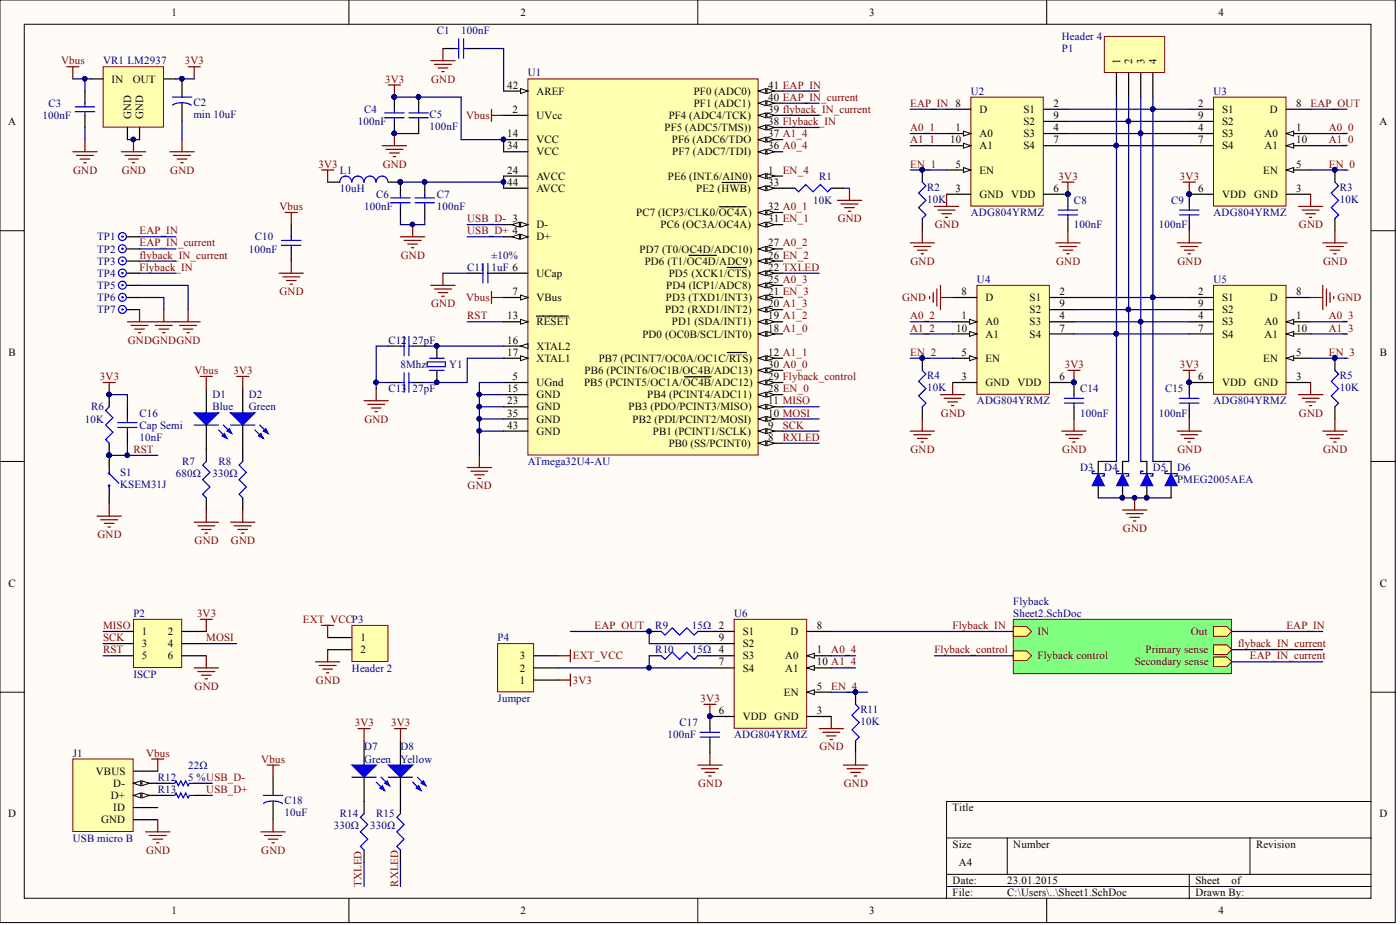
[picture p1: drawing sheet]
<svg xmlns="http://www.w3.org/2000/svg" width="292mm" height="193mm" viewBox="0 0 292 193" stroke-linecap="round" stroke-linejoin="round" font-family="sans-serif">
<defs><g id="words">
<g font-size="2.3">
<text x="35.8" y="3.3">1</text>
<text x="108.6" y="3.3">2</text>
<text x="181.4" y="3.3">3</text>
<text x="254.2" y="3.3">4</text>
<text x="23.3" y="17.2">IN</text>
<text x="27.7" y="17.2">OUT</text>
<text x="233.7" y="13.4" transform="rotate(-90 233.7 13.4)">1</text>
<text x="236.2" y="13.4" transform="rotate(-90 236.2 13.4)">2</text>
<text x="238.8" y="13.4" transform="rotate(-90 238.8 13.4)">3</text>
<text x="241.3" y="13.4" transform="rotate(-90 241.3 13.4)">4</text>
<text x="105.8" y="18.5">42</text>
<text x="106.9" y="23.6">2</text>
<text x="111.9" y="19.8">AREF</text>
<text x="144.7" y="22.3">PF1 (ADC1)</text>
<text x="144.7" y="19.8">PF0 (ADC0)</text>
<text x="160.3" y="23.6">39 flyback_IN_current</text>
<text x="160.3" y="21">40 EAP_IN_current</text>
<text x="160.3" y="18.5">41 EAP_IN</text>
<text x="204.3" y="23.6">D</text>
<text x="213.5" y="23.6">S1</text>
<text x="219.8" y="22.3">2</text>
<text x="250" y="22.3">2</text>
<text x="255" y="23.6">S1</text>
<text x="264.9" y="23.6">D</text>
<text x="270.4" y="22.3">8</text>
<text x="1.7" y="26.1">A</text>
<text x="27.3" y="24.8" transform="rotate(-90 27.3 24.8)">GND</text>
<text x="29.9" y="24.8" transform="rotate(-90 29.9 24.8)">GND</text>
<text x="105.8" y="28.6">14</text>
<text x="111.9" y="29.9">VCC</text>
<text x="111.9" y="24.8">UVcc</text>
<text x="138.7" y="27.4">PF5 (ADC5/TMS))</text>
<text x="139.5" y="24.8">PF4 (ADC4/TCK)</text>
<text x="140.2" y="29.9">PF6 (ADC6/TDO</text>
<text x="160.3" y="28.6">37 A1_4</text>
<text x="160.3" y="26.1">38 Flyback_IN</text>
<text x="198.3" y="29.9">10</text>
<text x="199.4" y="27.4">1</text>
<text x="204.3" y="28.6">A0</text>
<text x="213.5" y="28.6">S3</text>
<text x="213.5" y="26.1">S2</text>
<text x="219.8" y="27.4">4</text>
<text x="219.8" y="29.9">7</text>
<text x="219.8" y="24.8">9</text>
<text x="250" y="27.4">4</text>
<text x="250" y="29.9">7</text>
<text x="250" y="24.8">9</text>
<text x="255" y="28.6">S3</text>
<text x="255" y="26.1">S2</text>
<text x="263.8" y="28.6">A0</text>
<text x="270.4" y="27.4">1</text>
<text x="270.4" y="29.9">10</text>
<text x="287.8" y="26.1">A</text>
<text x="105.8" y="31.2">34</text>
<text x="111.9" y="32.4">VCC</text>
<text x="140.3" y="32.4">PF7 (ADC7/TDI)</text>
<text x="160.3" y="31.2">36 A0_4</text>
<text x="199.4" y="35">5</text>
<text x="204.3" y="31.2">A1</text>
<text x="213.5" y="31.2">S4</text>
<text x="255" y="31.2">S4</text>
<text x="263.8" y="31.2">A1</text>
<text x="270.4" y="35">5</text>
<text x="105.8" y="38.8">44</text>
<text x="105.8" y="36.2">24</text>
<text x="111.9" y="40">AVCC</text>
<text x="111.9" y="37.5">AVCC</text>
<text x="139.3" y="37.5">PE6 (INT.6/AIN0)</text>
<text x="145.3" y="40">PE2 (HWB)</text>
<text x="160.3" y="36.2">1</text>
<text x="160.3" y="38.8">33</text>
<text x="199.4" y="40">3</text>
<text x="204.3" y="41.3">GND</text>
<text x="204.3" y="36.2">EN</text>
<text x="211" y="41.3">VDD</text>
<text x="219.8" y="40">6</text>
<text x="250" y="40">6</text>
<text x="255" y="41.3">VDD</text>
<text x="261.6" y="41.3">GND</text>
<text x="263.6" y="36.2">EN</text>
<text x="270.4" y="40">3</text>
<text x="111.9" y="47.6">D-</text>
<text x="132.8" y="45.1">PC7 (ICP3/CLK0/OC4A)</text>
<text x="137.8" y="47.6">PC6 (OC3A/OC4A)</text>
<text x="160.3" y="43.8">32 A0_1</text>
<text x="160.3" y="46.4">31 EN_1</text>
<text x="111.9" y="50.2">D+</text>
<text x="133.4" y="52.7">PD7 (T0/OC4D/ADC10)</text>
<text x="160.3" y="51.4">27 A0_2</text>
<text x="160.3" y="54">26 EN_2</text>
<text x="111.9" y="57.8">UCap</text>
<text x="134.5" y="55.2">PD6 (T1/OC4D/ADC9)</text>
<text x="139.5" y="57.8">PD5 (XCK1/CTS)</text>
<text x="160.3" y="56.5">22 TXLED</text>
<text x="160.3" y="59">25 A0_3</text>
<text x="106.9" y="61.6">7</text>
<text x="111.9" y="62.8">VBus</text>
<text x="138.8" y="65.4">PD2 (RXD1/INT2)</text>
<text x="138.9" y="62.8">PD3 (TXD1/INT3)</text>
<text x="139" y="60.3">PD4 (ICP1/ADC8)</text>
<text x="160.3" y="61.6">21 EN_3</text>
<text x="160.3" y="64.1">20 A1_3</text>
<text x="200.6" y="61.6">8</text>
<text x="205.6" y="62.8">D</text>
<text x="214.8" y="62.8">S1</text>
<text x="214.8" y="65.4">S2</text>
<text x="221" y="61.6">2</text>
<text x="221" y="64.1">9</text>
<text x="250" y="61.6">2</text>
<text x="250" y="64.1">9</text>
<text x="255" y="62.8">S1</text>
<text x="255" y="65.4">S2</text>
<text x="264.9" y="62.8">D</text>
<text x="270.4" y="61.6">8</text>
<text x="105.8" y="71.7">16</text>
<text x="105.8" y="66.6">13</text>
<text x="111.9" y="67.9">RESET</text>
<text x="134" y="70.4">PD0 (OC0B/SCL/INT0)</text>
<text x="140.2" y="67.9">PD1 (SDA/INT1)</text>
<text x="160.3" y="66.6">19 A1_2</text>
<text x="160.3" y="69.2">18 A1_0</text>
<text x="199.5" y="69.2">10</text>
<text x="200.6" y="66.6">1</text>
<text x="205.6" y="67.9">A0</text>
<text x="205.6" y="70.4">A1</text>
<text x="214.8" y="67.9">S3</text>
<text x="214.8" y="70.4">S4</text>
<text x="221" y="66.6">4</text>
<text x="221" y="69.2">7</text>
<text x="250" y="66.6">4</text>
<text x="250" y="69.2">7</text>
<text x="255" y="67.9">S3</text>
<text x="255" y="70.4">S4</text>
<text x="263.8" y="67.9">A0</text>
<text x="263.8" y="70.4">A1</text>
<text x="270.4" y="66.6">1</text>
<text x="270.4" y="69.2">10</text>
<text x="1.8" y="74.2">B</text>
<text x="105.8" y="74.2">17</text>
<text x="111.9" y="73">XTAL2</text>
<text x="111.9" y="75.5">XTAL1</text>
<text x="124.9" y="75.5">PB7 (PCINT7/OC0A/OC1C/RTS)</text>
<text x="160.3" y="76.8">30 A0_0</text>
<text x="160.3" y="74.2">12 A1_1</text>
<text x="200.6" y="74.2">5</text>
<text x="205.6" y="75.5">EN</text>
<text x="263.6" y="75.5">EN</text>
<text x="270.4" y="74.2">5</text>
<text x="287.9" y="74.2">B</text>
<text x="105.8" y="81.8">15</text>
<text x="106.9" y="79.3">5</text>
<text x="111.9" y="80.6">UGnd</text>
<text x="111.9" y="83.1">GND</text>
<text x="121.9" y="80.6">PB5 (PCINT5/OC1A/OC4B/ADC12)</text>
<text x="122" y="78">PB6 (PCINT6/OC1B/OC4B/ADC13)</text>
<text x="135" y="83.1">PB4 (PCINT4/ADC11)</text>
<text x="160.3" y="79.3">29 Flyback_control</text>
<text x="160.3" y="81.8">28 EN_0</text>
<text x="200.6" y="79.3">3</text>
<text x="205.6" y="80.6">GND</text>
<text x="212.3" y="80.6">VDD</text>
<text x="221" y="79.3">6</text>
<text x="250" y="79.3">6</text>
<text x="255" y="80.6">VDD</text>
<text x="261.6" y="80.6">GND</text>
<text x="270.4" y="79.3">3</text>
<text x="105.8" y="89.4">43</text>
<text x="105.8" y="86.9">35</text>
<text x="105.8" y="84.4">23</text>
<text x="111.9" y="88.2">GND</text>
<text x="111.9" y="85.6">GND</text>
<text x="131.2" y="85.6">PB3 (PDO/PCINT3/MISO)</text>
<text x="132" y="88.2">PB2 (PDI/PCINT2/MOSI)</text>
<text x="160.3" y="84.4">11 MISO</text>
<text x="160.3" y="86.9">10 MOSI</text>
<text x="160.3" y="89.4">9</text>
<text x="111.9" y="90.7">GND</text>
<text x="136.2" y="90.7">PB1 (PCINT1/SCLK)</text>
<text x="139.5" y="93.2">PB0 (SS/PCINT0)</text>
<text x="160.3" y="92">8</text>
<text x="1.8" y="122.4">C</text>
<text x="287.9" y="122.4">C</text>
<text x="170.4" y="131.2">8</text>
<text x="29.6" y="132.5">1</text>
<text x="29.6" y="135">3</text>
<text x="29.6" y="137.6">5</text>
<text x="35" y="132.5">2</text>
<text x="35" y="135">4</text>
<text x="35" y="137.6">6</text>
<text x="75.2" y="133.8">1</text>
<text x="75.2" y="136.3">2</text>
<text x="108.5" y="137.6">3</text>
<text x="150" y="133.8">9</text>
<text x="155" y="132.5">S1</text>
<text x="155" y="137.6">S3</text>
<text x="155" y="135">S2</text>
<text x="163.8" y="137.6">A0</text>
<text x="164.9" y="132.5">D</text>
<text x="170.4" y="136.3">1</text>
<text x="108.5" y="142.6">1</text>
<text x="108.5" y="140.1">2</text>
<text x="150" y="138.8">7</text>
<text x="155" y="140.1">S4</text>
<text x="163.8" y="140.1">A1</text>
<text x="170.4" y="143.9">5</text>
<text x="170.4" y="138.8">10 A1_4</text>
<text x="150" y="149">6</text>
<text x="163.6" y="145.2">EN</text>
<text x="170.4" y="149">3</text>
<text x="155" y="150.2">VDD</text>
<text x="161.6" y="150.2">GND</text>
<text x="20" y="161.6">VBUS</text>
<text x="23.1" y="166.7">D+</text>
<text x="23.6" y="164.2">D-</text>
<text x="1.7" y="170.5">D</text>
<text x="21.1" y="171.8">GND</text>
<text x="23.6" y="169.2">ID</text>
<text x="198.8" y="169.2">Title</text>
<text x="287.8" y="170.5">D</text>
<text x="198.8" y="176.8">Size</text>
<text x="211.4" y="176.8">Number</text>
<text x="262.1" y="176.8">Revision</text>
<text x="198.8" y="184.4">Date:</text>
<text x="200" y="180.6">A4</text>
<text x="210.2" y="184.4">23.01.2015</text>
<text x="249.4" y="184.4">Sheet</text>
<text x="256.9" y="184.4">of</text>
<text x="35.8" y="190.8">1</text>
<text x="108.6" y="190.8">2</text>
<text x="181.4" y="190.8">3</text>
<text x="198.8" y="187">File:</text>
<text x="210.2" y="187">C:\Users\..\Sheet1.SchDoc</text>
<text x="249.4" y="187">Drawn By:</text>
<text x="254.2" y="190.8">4</text>
</g>
<g font-size="2.3" fill="#000080">
<text x="91.2" y="7.1">C1</text>
<text x="96.2" y="7.1">100nF</text>
<text x="221.5" y="10.9">P1</text>
<text x="221.5" y="8.4">Header 4</text>
<text x="21.5" y="13.4">VR1 LM2937</text>
<text x="110.1" y="16">U1</text>
<text x="10.1" y="22.3">C3</text>
<text x="40.3" y="22">C2</text>
<text x="76" y="23.6">C4</text>
<text x="202.6" y="19.8">U2</text>
<text x="253.2" y="19.8">U3</text>
<text x="8.9" y="24.8">100nF</text>
<text x="40.3" y="24.6">min 10uF</text>
<text x="74.7" y="26.1">100nF</text>
<text x="89.6" y="27.1">100nF</text>
<text x="89.6" y="24.6">C5</text>
<text x="70.9" y="40">10uH</text>
<text x="70.9" y="36.2">L1</text>
<text x="78.5" y="41.3">C6</text>
<text x="91.2" y="41.3">C7</text>
<text x="170.9" y="37.5">R1</text>
<text x="193.4" y="39.8">R2</text>
<text x="279.5" y="39.8">R3</text>
<text x="76" y="43.8">100nF</text>
<text x="91.2" y="43.8">100nF</text>
<text x="169.6" y="42.6">10K</text>
<text x="193.4" y="42.3">10K</text>
<text x="202.6" y="45.1">ADG804YRMZ</text>
<text x="224.1" y="47.6">100nF</text>
<text x="224.1" y="42.6">C8</text>
<text x="241.8" y="47.6">100nF</text>
<text x="244.3" y="42.6">C9</text>
<text x="253.2" y="45.1">ADG804YRMZ</text>
<text x="279.5" y="42.3">10K</text>
<text x="20.3" y="50.2">TP1</text>
<text x="20.3" y="52.7">TP2</text>
<text x="51.9" y="52.7">100nF</text>
<text x="53.2" y="50.2">C10</text>
<text x="102.5" y="54">±10%</text>
<text x="20.3" y="55.2">TP3</text>
<text x="20.3" y="57.8">TP4</text>
<text x="97.5" y="56.5">C11</text>
<text x="102.5" y="56.5">1uF 6</text>
<text x="203.8" y="59">U4</text>
<text x="253.2" y="59">U5</text>
<text x="20.3" y="60.3">TP5</text>
<text x="20.3" y="62.8">TP6</text>
<text x="20.3" y="65.4">TP7</text>
<text x="81" y="71.7">C12</text>
<text x="86.1" y="71.7">27pF</text>
<text x="83.6" y="76.8">8Mhz</text>
<text x="93.7" y="76.8">Y1</text>
<text x="44.3" y="83.1">D1</text>
<text x="51.9" y="83.1">D2</text>
<text x="81" y="81.8">C13</text>
<text x="86.1" y="81.8">27pF</text>
<text x="193.4" y="81.6">10K</text>
<text x="193.4" y="79">R4</text>
<text x="225.3" y="81.8">C14</text>
<text x="243.1" y="81.8">C15</text>
<text x="279.5" y="81.6">10K</text>
<text x="279.5" y="79">R5</text>
<text x="17.7" y="88.2">10K</text>
<text x="19" y="85.6">R6</text>
<text x="29.1" y="86.9">C16</text>
<text x="29.1" y="89.4">Cap Semi</text>
<text x="44.3" y="85.6">Blue</text>
<text x="51.9" y="85.6">Green</text>
<text x="203.8" y="84.4">ADG804YRMZ</text>
<text x="225.3" y="86.9">100nF</text>
<text x="241.8" y="86.9">100nF</text>
<text x="253.2" y="84.4">ADG804YRMZ</text>
<text x="29.1" y="92">10nF</text>
<text x="25.1" y="99.3">S1</text>
<text x="25.1" y="101.8">KSEM31J</text>
<text x="36.7" y="99.6">680Ω</text>
<text x="38" y="97">R7</text>
<text x="44.3" y="99.6">330Ω</text>
<text x="45.6" y="97">R8</text>
<text x="110.1" y="97">ATmega32U4-AU</text>
<text x="225.3" y="98.3">D3</text>
<text x="230.4" y="98.3">D4</text>
<text x="240.5" y="98.3">D5</text>
<text x="245.6" y="98.3">D6</text>
<text x="245.6" y="100.8">PMEG2005AEA</text>
<text x="27.9" y="128.7">P2</text>
<text x="136.7" y="131.2">R9</text>
<text x="144.3" y="131.2">15Ω 2</text>
<text x="153.2" y="128.7">U6</text>
<text x="211.4" y="126.2">Flyback</text>
<text x="211.4" y="128.7">Sheet2.SchDoc</text>
<text x="103.8" y="133.8">P4</text>
<text x="136.7" y="136.3">R10</text>
<text x="144.3" y="136.3">15Ω 4</text>
<text x="27.9" y="141.4">ISCP</text>
<text x="73.4" y="140.1">Header 2</text>
<text x="103.8" y="146.4">Jumper</text>
<text x="179.5" y="148.7">R11</text>
<text x="139.3" y="154">100nF</text>
<text x="141.8" y="151.5">C17</text>
<text x="153.2" y="154">ADG804YRMZ</text>
<text x="179.5" y="151.2">10K</text>
<text x="15.2" y="157.8">J1</text>
<text x="39.2" y="160.4">22Ω</text>
<text x="76" y="156.6">D7</text>
<text x="76" y="159.1">Green</text>
<text x="83.6" y="156.6">D8</text>
<text x="83.6" y="159.1">Yellow</text>
<text x="32.9" y="162.9">R12</text>
<text x="32.9" y="165.4">R13</text>
<text x="39.2" y="162.9">5 %USB_D-</text>
<text x="59.3" y="167.7">C18</text>
<text x="59.3" y="170.2">10uF</text>
<text x="69.6" y="173">330Ω</text>
<text x="70.9" y="170.5">R14</text>
<text x="77.2" y="173">330Ω</text>
<text x="78.5" y="170.5">R15</text>
<text x="15.2" y="175.6">USB micro B</text>
</g>
<g font-size="2.3" fill="#800000">
<text x="12.7" y="13.4">Vbus</text>
<text x="38.6" y="13.4">3V3</text>
<text x="80.3" y="17.2">3V3</text>
<text x="90" y="17.2">GND</text>
<text x="189.9" y="22.3">EAP_IN 8</text>
<text x="273.5" y="22.3">EAP_OUT</text>
<text x="97.2" y="24.8">Vbus</text>
<text x="189.9" y="27.4">A0_1</text>
<text x="189.9" y="29.9">A1_1</text>
<text x="277.3" y="27.4">A0_0</text>
<text x="277.3" y="29.9">A1_0</text>
<text x="66.4" y="35">3V3</text>
<text x="79.8" y="35">GND</text>
<text x="189.9" y="35">EN_1</text>
<text x="277.3" y="35">EN_0</text>
<text x="15.3" y="36.2">GND</text>
<text x="25.4" y="36.2">GND</text>
<text x="35.5" y="36.2">GND</text>
<text x="163.3" y="36.2">EN_4</text>
<text x="220.9" y="37.5">3V3</text>
<text x="246.2" y="37.5">3V3</text>
<text x="58.3" y="43.8">Vbus</text>
<text x="97.5" y="46.4">USB_D- 3</text>
<text x="174.8" y="46.4">GND</text>
<text x="195" y="47.6">GND</text>
<text x="271" y="47.6">GND</text>
<text x="29.1" y="48.9">EAP_IN</text>
<text x="29.1" y="51.4">EAP_IN_current</text>
<text x="29.1" y="54">flyback_IN_current</text>
<text x="83.6" y="54">GND</text>
<text x="97.5" y="48.9">USB_D+ 4</text>
<text x="29.1" y="56.5">Flyback_IN</text>
<text x="190" y="55.2">GND</text>
<text x="220.4" y="55.2">GND</text>
<text x="245.7" y="55.2">GND</text>
<text x="276.1" y="55.2">GND</text>
<text x="58.3" y="61.6">GND</text>
<text x="90" y="64.1">GND</text>
<text x="97.2" y="62.8">Vbus</text>
<text x="188.2" y="62.8">GND</text>
<text x="279" y="62.8">GND</text>
<text x="26.7" y="71.7">GNDGNDGND</text>
<text x="97.5" y="66.6">RST</text>
<text x="189.9" y="66.6">A0_2</text>
<text x="189.9" y="69.2">A1_2</text>
<text x="277.3" y="66.6">A0_3</text>
<text x="277.3" y="69.2">A1_3</text>
<text x="189.9" y="74.2">EN_2</text>
<text x="222.1" y="76.8">3V3</text>
<text x="246.2" y="76.8">3V3</text>
<text x="277.3" y="74.2">EN_3</text>
<text x="20.8" y="79.3">3V3</text>
<text x="40.6" y="78">Vbus</text>
<text x="48.7" y="78">3V3</text>
<text x="76" y="88.2">GND</text>
<text x="163.3" y="89.4">SCK</text>
<text x="196.3" y="86.9">GND</text>
<text x="271" y="86.9">GND</text>
<text x="27.9" y="94.5">RST</text>
<text x="163.3" y="92">RXLED</text>
<text x="190" y="94.5">GND</text>
<text x="221.6" y="94.5">GND</text>
<text x="245.7" y="94.5">GND</text>
<text x="276.1" y="94.5">GND</text>
<text x="97.6" y="102.1">GND</text>
<text x="20.3" y="112.2">GND</text>
<text x="40.6" y="113.5">GND</text>
<text x="48.2" y="113.5">GND</text>
<text x="234.3" y="111">GND</text>
<text x="21.5" y="131.2">MISO</text>
<text x="41.1" y="128.7">3V3</text>
<text x="63.2" y="130">EXT_VCCP3</text>
<text x="124.1" y="131.2">EAP_OUT</text>
<text x="198.8" y="131.2">Flyback_IN</text>
<text x="268.4" y="131.2">EAP_IN</text>
<text x="21.5" y="133.8">SCK</text>
<text x="21.5" y="136.3">RST</text>
<text x="43" y="133.8">MOSI</text>
<text x="119.5" y="137.6">EXT_VCC</text>
<text x="173.4" y="136.3">A0_4</text>
<text x="195" y="136.3">Flyback_control</text>
<text x="216.5" y="132.5">IN</text>
<text x="216.5" y="137.6">Flyback control</text>
<text x="239" y="136.3">Primary sense</text>
<text x="248.5" y="132.5">Out</text>
<text x="258.3" y="135">flyback_IN_current</text>
<text x="260.8" y="137.6">EAP_IN_current</text>
<text x="40.6" y="143.9">GND</text>
<text x="65.9" y="142.6">GND</text>
<text x="119.5" y="142.6">3V3</text>
<text x="173.4" y="143.9">EN_4</text>
<text x="236.7" y="138.8">Secondary sense</text>
<text x="146.2" y="146.4">3V3</text>
<text x="74" y="151.5">3V3</text>
<text x="81.6" y="151.5">3V3</text>
<text x="30.5" y="157.8">Vbus</text>
<text x="54.5" y="159.1">Vbus</text>
<text x="171" y="156.6">GND</text>
<text x="43" y="165.4">USB_D+</text>
<text x="145.7" y="164.2">GND</text>
<text x="176.1" y="164.2">GND</text>
<text x="30.5" y="178.1">GND</text>
<text x="54.5" y="178.1">GND</text>
<text x="75.5" y="184.9" transform="rotate(-90 75.5 184.9)">TXLED</text>
<text x="83" y="184.9" transform="rotate(-90 83 184.9)">RXLED</text>
</g>
</g></defs>
<g fill="#fffcf8" stroke="#000" stroke-width=".21">
<path d="M0 0h291.1v192.5h-291.1z"/>
<path d="M5.1 5.1h280.9v182.3h-280.9z"/>
</g>
<g fill="none" stroke="#000" stroke-width=".21">
<path d="M72.8 0v5.1M145.6 0v5.1M218.4 0v5.1M0 48.1h5.1M286.1 48.1h5.1M0 96.3h5.1M286.1 96.3h5.1M0 144.4h5.1M286.1 144.4h5.1M197.5 174.8h88.6M210.2 174.8v7.6M260.8 174.8v7.6"/>
<path d="M286.1 167.2h-88.6v20.3M72.8 187.5v5M145.6 187.5v5M197.5 182.4h88.6M197.5 184.9h88.6M218.4 187.5v5M248.1 182.4v5.1"/>
</g>
<path d="M203.8 59.5h15.1v22.8h-15.1z" fill="#ffffb0" stroke="#800000" stroke-width=".21"/>
<path d="M198.8 67.1h5" fill="none" stroke="#000" stroke-width=".25"/>
<path d="M202.3 66.6l1.5 .5-1.5 .5z" fill="#fffcf8" stroke="#000" stroke-width=".21"/>
<path d="M198.8 79.8h5M198.8 74.7h5M219 62.1h5.1M219 67.1h5.1" fill="none" stroke="#000" stroke-width=".25"/>
<path d="M202.3 74.2l1.5 .5-1.5 .5z" fill="#fffcf8" stroke="#000" stroke-width=".21"/>
<path d="M198.8 69.7h5M198.8 62.1h5M219 79.8h5.1M219 69.7h5.1M219 64.6h5.1" fill="none" stroke="#000" stroke-width=".25"/>
<circle cx="224" cy="79.8" r=".47" fill="#000080" stroke="#000080" stroke-width=".21"/>
<path d="M202.3 69.2l1.5 .5-1.5 .5z" fill="#fffcf8" stroke="#000" stroke-width=".21"/>
<circle cx="224" cy="79.8" r=".47" fill="#000080" stroke="#000080" stroke-width=".21"/>
<path d="M253.2 20.3h15.1v22.7h-15.1z" fill="#ffffb0" stroke="#800000" stroke-width=".21"/>
<path d="M268.4 27.9h5.1" fill="none" stroke="#000" stroke-width=".25"/>
<path d="M268.4 27.9l1.5-.5v1z" fill="#fffcf8" stroke="#000" stroke-width=".21"/>
<path d="M248.1 22.8h5.1M248.1 27.9h5.1M268.4 35.5h5.1M268.4 40.5h5.1" fill="none" stroke="#000" stroke-width=".25"/>
<path d="M268.4 35.5l1.5-.5v1z" fill="#fffcf8" stroke="#000" stroke-width=".21"/>
<path d="M248.1 30.4h5.1M248.1 25.3h5.1M268.4 30.4h5.1M268.4 22.8h5.1M248.1 40.5h5.1" fill="none" stroke="#000" stroke-width=".25"/>
<circle cx="248.1" cy="40.5" r=".47" fill="#000080" stroke="#000080" stroke-width=".21"/>
<path d="M268.4 30.4l1.5-.5v1z" fill="#fffcf8" stroke="#000" stroke-width=".21"/>
<circle cx="248.1" cy="40.5" r=".47" fill="#000080" stroke="#000080" stroke-width=".21"/>
<path d="M202.6 20.3h15.1v22.7h-15.1z" fill="#ffffb0" stroke="#800000" stroke-width=".21"/>
<path d="M197.5 27.9h5.1" fill="none" stroke="#000" stroke-width=".25"/>
<path d="M201 27.4l1.6 .5-1.6 .5z" fill="#fffcf8" stroke="#000" stroke-width=".21"/>
<path d="M197.5 35.5h5.1M217.8 22.8h5M217.8 27.9h5M197.5 40.5h5.1" fill="none" stroke="#000" stroke-width=".25"/>
<path d="M201 35l1.6 .5-1.6 .5z" fill="#fffcf8" stroke="#000" stroke-width=".21"/>
<path d="M197.5 30.4h5.1M197.5 22.8h5.1M217.8 30.4h5M217.8 25.3h5M217.8 40.5h5" fill="none" stroke="#000" stroke-width=".25"/>
<circle cx="222.8" cy="40.5" r=".47" fill="#000080" stroke="#000080" stroke-width=".21"/>
<path d="M201 29.9l1.6 .5-1.6 .5z" fill="#fffcf8" stroke="#000" stroke-width=".21"/>
<circle cx="222.8" cy="40.5" r=".47" fill="#000080" stroke="#000080" stroke-width=".21"/>
<path d="M253.2 59.5h15.1v22.8h-15.1z" fill="#ffffb0" stroke="#800000" stroke-width=".21"/>
<path d="M268.4 67.1h5.1" fill="none" stroke="#000" stroke-width=".25"/>
<path d="M268.4 67.1l1.5-.5v1z" fill="#fffcf8" stroke="#000" stroke-width=".21"/>
<path d="M248.1 62.1h5.1M248.1 67.1h5.1M268.4 79.8h5.1M268.4 74.7h5.1" fill="none" stroke="#000" stroke-width=".25"/>
<path d="M268.4 74.7l1.5-.5v1z" fill="#fffcf8" stroke="#000" stroke-width=".21"/>
<path d="M248.1 79.8h5.1M248.1 69.7h5.1M248.1 64.6h5.1M268.4 69.7h5.1M268.4 62.1h5.1" fill="none" stroke="#000" stroke-width=".25"/>
<circle cx="248.1" cy="79.8" r=".47" fill="#000080" stroke="#000080" stroke-width=".21"/>
<path d="M268.4 69.7l1.5-.5v1z" fill="#fffcf8" stroke="#000" stroke-width=".21"/>
<circle cx="248.1" cy="79.8" r=".47" fill="#000080" stroke="#000080" stroke-width=".21"/>
<path d="M230.4 7.6h12.6v7.5h-12.6z" fill="#ffffb0" stroke="#800000" stroke-width=".21"/>
<path d="M232.9 15.2v5.1M235.5 15.2v5.1M238 15.2v5.1M240.5 15.2v5.1M81 72.2h2.6M81 79.8h2.6M86.1 72.2h2.5M86.1 79.8h2.5" fill="none" stroke="#000" stroke-width=".25"/>
<g fill="none" stroke="#800000" stroke-width=".25">
<path d="M221.5 38h2.6M222.8 38v2.5M246.9 38h2.5M248.1 38v2.5M195 43.1h5M195.7 43.8h3.6M196.5 44.6h2M197.2 45.3h.5M197.5 40.5v2.6M270.9 43.1h5.1M271.7 43.8h3.5M272.4 44.6h2.1"/>
<path d="M273.2 45.3h.5M273.5 40.5v2.6M198.8 79.8v2.5M222.8 77.3h2.5M224.1 77.3v2.5M246.9 77.3h2.5M248.1 77.3v2.5M273.5 79.8v2.5M76 83.6h5M76.7 84.4h3.6M77.5 85.1h2M78.2 85.9h.5"/>
<path d="M78.5 81.1v2.5M97.5 97.5h5M98.2 98.3h3.6M99 99.1h2M99.8 99.8h.5M100 95v2.5M196.2 82.3h5.1M197 83.1h3.5M197.7 83.9h2.1M198.5 84.6h.5M270.9 82.3h5.1M271.7 83.1h3.5"/>
<path d="M272.4 83.9h2.1M273.2 84.6h.5"/>
</g>
<path d="M83.6 72.2h.7M83.6 79.8h.7M84.3 70.2v4M84.3 77.8v4M85.3 70.2v4M85.3 77.8v4M85.3 72.2h.8M85.3 79.8h.8" fill="none" stroke="#00f" stroke-width=".25"/>
<g fill="#000080" stroke="#000080" stroke-width=".21">
<circle cx="222.8" cy="40.5" r=".47"/>
<circle cx="248.1" cy="40.5" r=".47"/>
<circle cx="224" cy="79.8" r=".47"/>
<circle cx="248.1" cy="79.8" r=".47"/>
</g>
<path d="M15.2 158.3h12.6v15.2h-12.6z" fill="#ffffb0" stroke="#800000" stroke-width=".21"/>
<path d="M27.9 160.9h5M27.9 165.9h5" fill="none" stroke="#000" stroke-width=".25"/>
<g fill="#fffcf8" stroke="#000" stroke-width=".21">
<path d="M27.9 165.9l1.5-.5v1z"/>
<path d="M29.6 165.4l1.5 .5-1.5 .5z"/>
</g>
<path d="M27.9 163.4h5" fill="none" stroke="#000" stroke-width=".25"/>
<g fill="#fffcf8" stroke="#000" stroke-width=".21">
<path d="M27.9 163.4l1.5-.5v1z"/>
<path d="M29.6 162.9l1.5 .5-1.5 .5z"/>
</g>
<path d="M97.5 57h2.5M102.5 57h2.6M27.9 171h5M27.9 168.5h5M32.9 163.4h2.5M32.9 165.9h2.5M40.5 163.4h2.5M40.5 165.9h2.5" fill="none" stroke="#000" stroke-width=".25"/>
<g fill="none" stroke="#800000" stroke-width=".25">
<path d="M102.5 22.8v2.5M102.5 24.1h2.6M89.9 59.5h5M92.4 57v2.5M196.2 59.5v5.1M276 59.5v5.1M90.6 60.3h3.6M91.4 61.1h2M92.2 61.8h.5M102.5 60.8v2.5M102.5 62.1h2.6M194 61.8v.5"/>
<path d="M194.7 61.1v2M195.5 60.3v3.5M196.2 62.1h2.6M273.5 62.1h2.5M276.7 60.3v3.5M277.5 61.1v2M278.3 61.8v.5M41.8 129.2h2.5M43 129.2v2.5M31.6 158.3h2.6M32.9 158.3v2.6M30.4 173.5h5"/>
<path d="M31.1 174.3h3.6M31.9 175.1h2M32.7 175.8h.5M32.9 171v2.5"/>
</g>
<path d="M100 57h.8M100.8 55v4M101.8 55v4M101.8 57h.7M35.4 163.4h1.1l.2-.5 .5 1 .5-1 .5 1 .5-1 .5 1 .3-.5h1M35.4 165.9h1.1l.2-.5 .5 1 .5-1 .5 1 .5-1 .5 1 .3-.5h1" fill="none" stroke="#00f" stroke-width=".25"/>
<path d="M153.2 129.2h15.1v22.7h-15.1z" fill="#ffffb0" stroke="#800000" stroke-width=".21"/>
<path d="M168.4 136.8h5" fill="none" stroke="#000" stroke-width=".25"/>
<path d="M168.4 136.8l1.5-.5v1z" fill="#fffcf8" stroke="#000" stroke-width=".21"/>
<path d="M148.1 131.7h5.1M148.1 136.8h5.1M168.4 149.5h5M168.4 144.4h5" fill="none" stroke="#000" stroke-width=".25"/>
<path d="M168.4 144.4l1.5-.5v1z" fill="#fffcf8" stroke="#000" stroke-width=".21"/>
<path d="M148.1 139.3h5.1M148.1 134.3h5.1M168.4 139.3h5M168.4 131.7h5M148.1 149.5h5.1" fill="none" stroke="#000" stroke-width=".25"/>
<circle cx="148.1" cy="149.4" r=".47" fill="#000080" stroke="#000080" stroke-width=".21"/>
<path d="M168.4 139.3l1.5-.5v1z" fill="#fffcf8" stroke="#000" stroke-width=".21"/>
<g fill="#000080" stroke="#000080" stroke-width=".21">
<circle cx="148.1" cy="149.4" r=".47"/>
<circle cx="135.4" cy="131.7" r=".47"/>
<circle cx="236.7" cy="103.8" r=".47"/>
</g>
<g fill="none" stroke="#800000" stroke-width=".25">
<path d="M234.2 106.4h5.1M235 107.2h3.5M235.7 107.9h2.1M236.5 108.7h.5M236.7 103.9v2.5M116.5 141.9h2.5M119 140.6v2.5M146.9 146.9h2.5M148.1 146.9v2.6M170.9 152h5.1M171.7 152.8h3.5M172.4 153.5h2.1"/>
<path d="M173.2 154.3h.5M173.4 149.5v2.5"/>
</g>
<path d="M135.5 136.8h2.5M135.5 131.7h2.5M145.6 136.8h2.5M145.6 131.7h2.5" fill="none" stroke="#000" stroke-width=".25"/>
<path d="M138 136.8l.8 .8 1.5-1.6 1.5 1.6 1.5-1.6 1.5 1.6 .8-.8M138 131.7l.8 .8 1.5-1.5 1.5 1.5 1.5-1.5 1.5 1.5 .8-.8" fill="none" stroke="#00f" stroke-width=".25"/>
<path d="M27.9 129.2h10v10.1h-10z" fill="#ffffb0" stroke="#800000" stroke-width=".21"/>
<g fill="none" stroke="#000" stroke-width=".25">
<path d="M68.4 38h2.5M81 38h2.6v2.5M82.3 20.3v2.5M82.3 25.3v2.6M87.4 20.3v2.5M87.4 25.3v2.6M88.6 38v2.5M163.3 39.3h2.5M173.4 39.3h2.6M60.8 46.9v2.5M60.8 51.9v2.6M83.6 43.1v2.5"/>
<path d="M88.6 43.1v2.5M22.8 82.3v2.6M22.8 92.5v2.5M26.6 84.9v2.5M26.6 89.9v2.6M43 81.1v5M43 88.7v7.6M50.6 81.1v5M50.6 88.7v7.6M43 103.9v2.5M50.6 103.9v2.5M22.8 131.7h5.1"/>
<path d="M22.8 134.3h5.1M22.8 136.8h5.1M38 131.7h5M38 134.3h5M38 136.8h5M76 154.5v5.1M83.6 154.5v5.1M76 162.1v7.6M76 177.3v2.6M83.6 162.1v7.6M83.6 177.3v2.6"/>
</g>
<g fill="none" stroke="#800000" stroke-width=".25">
<path d="M13.9 13.9h2.6M15.2 13.9v2.6M39.2 13.9h2.6M40.5 13.9v2.6M81 17.7h2.6M82.3 17.7v2.6M67.1 35.5h2.5M68.4 35.5v2.5M79.8 30.4h5M80.5 31.2h3.6M81.3 31.9h2M82 32.7h.5"/>
<path d="M82.3 27.9v2.5M177.2 39.3v2.5M58.2 57h5.1M59 57.8h3.5M59.5 44.3h2.5M59.8 58.5h2M60.5 59.3h.5M60.8 44.3v2.6M60.8 54.5v2.5M83.6 49.4h5M84.3 50.2h3.6M85.1 50.9h2"/>
<path d="M85.8 51.7h.5M86.1 46.9v2.5M174.7 41.8h5.1M175.5 42.6h3.5M176.2 43.3h2.1M177 44.1h.5M21.5 79.8h2.6M22.8 79.8v2.5M41.8 78.5h2.5M43 78.5v2.6M49.4 78.5h2.5M50.6 78.5v2.6"/>
<path d="M20.3 107.7h5M21 108.4h3.6M21.8 109.2h2M22.5 109.9h.5M22.8 105.1v2.6M40.5 108.9h5.1M41.3 109.7h3.5M42 110.5h2.1M42.8 111.2h.5M43 106.4v2.5M48.1 108.9h5.1M48.9 109.7h3.5"/>
<path d="M49.6 110.5h2.1M50.4 111.2h.5M50.6 106.4v2.5M40.5 139.3h5.1M43 136.8v2.5M41.3 140.1h3.5M42 140.9h2.1M42.8 141.6h.5"/>
</g>
<g fill="#000080" stroke="#000080" stroke-width=".21">
<circle cx="22.7" cy="95" r=".47"/>
<circle cx="22.7" cy="82.3" r=".47"/>
<circle cx="83.5" cy="38" r=".47"/>
<circle cx="88.6" cy="38" r=".47"/>
<circle cx="86" cy="46.8" r=".47"/>
<circle cx="87.3" cy="20.2" r=".47"/>
<circle cx="82.3" cy="27.8" r=".47"/>
<circle cx="82.3" cy="20.2" r=".47"/>
</g>
<g fill="none" stroke="#00f" stroke-width=".25">
<path d="M73.4 38a1.23 1.23 0 0 0-1.3-1.3 1.23 1.23 0 0 0-1.2 1.3M75.9 38a1.23 1.23 0 0 0-1.2-1.3 1.23 1.23 0 0 0-1.3 1.3M78.4 38a1.23 1.23 0 0 0-1.2-1.3 1.23 1.23 0 0 0-1.2 1.3M80.3 23.6h4M80.3 24.6h4M80.9 38a1.23 1.23 0 0 0-1.2-1.3 1.23 1.23 0 0 0-1.2 1.3M82.3 22.8v.8M82.3 24.6v.7M85.3 23.6h4.1M85.3 24.6h4.1M87.4 22.8v.8M87.4 24.6v.7"/>
<path d="M165.8 39.3l.8 .7 1.5-1.5 1.5 1.5 1.6-1.5 1.5 1.5 .7-.7M58.7 50.2h4.1M58.7 51.2h4.1M60.8 49.4v.8M60.8 51.2v.7M81.5 41.3h4.1M81.5 42.3h4.1M83.6 40.5v.8M83.6 42.3v.8M86.6 41.3h4M86.6 42.3h4M88.6 40.5v.8"/>
<path d="M88.6 42.3v.8M22.8 84.9l-.8 .7 1.5 1.5-1.5 1.6 1.5 1.5-1.5 1.5 .8 .8M24.6 88.2h4M24.6 89.2h4M26.6 87.4v.8M26.6 89.2v.7M40.5 88.7h5.1M43 96.3l-.7 .7 1.5 1.5-1.5 1.6 1.5 1.5-1.5 1.5 .7 .8M45.6 89.7l1.7 1.8M46.6 88.7l1.8 1.7M48.1 88.7h5.1M50.6 96.3l-.7 .7 1.5 1.5-1.5 1.6 1.5 1.5-1.5 1.5 .7 .8"/>
<path d="M53.2 89.7l1.7 1.8M54.2 88.7l1.8 1.7M73.4 162.1h5.1M76 169.7l-.8 .8 1.5 1.5-1.5 1.5 1.5 1.6-1.5 1.5 .8 .7M78.5 163.2l1.8 1.7M79.5 162.1l1.8 1.8M81 162.1h5.1M83.6 169.7l-.8 .8 1.5 1.5-1.5 1.5 1.5 1.6-1.5 1.5 .8 .7M86.1 163.2l1.8 1.7M87.1 162.1l1.8 1.8"/>
</g>
<g fill="#00f" stroke="#00f" stroke-width=".25">
<path d="M40.5 86.1h5.1l-2.6 2.6z"/>
<path d="M46.8 90.4l.5 1.1-1-.6z"/>
<path d="M47.9 89.4l.5 1-1.1-.5z"/>
<path d="M48.1 86.1h5.1l-2.6 2.6z"/>
<path d="M54.4 90.4l.5 1.1-1-.6z"/>
<path d="M55.5 89.4l.5 1-1.1-.5z"/>
<path d="M73.4 159.6h5.1l-2.5 2.5z"/>
<path d="M79.8 163.9l.5 1-1-.5z"/>
<path d="M80.8 162.9l.5 1-1-.5z"/>
<path d="M81 159.6h5.1l-2.5 2.5z"/>
<path d="M87.4 163.9l.5 1-1.1-.5z"/>
<path d="M88.4 162.9l.5 1-1-.5z"/>
</g>
<path d="M21.5 13.9h12.6v12.6h-12.6z" fill="#ffffb0" stroke="#800000" stroke-width=".21"/>
<g fill="none" stroke="#000" stroke-width=".25">
<path d="M17.7 19v2.5M19 16.5h2.5M34.2 16.5h2.5M38 16.5v3.8M92.4 10.1h2.5M97.5 10.1h2.5M17.7 24.1v2.5M26.6 26.6v2.5M29.1 26.6v2.5M38 21.5v3.8M192.4 35.5v2.5M278.5 35.5v2.5"/>
<path d="M192.4 45.6v2.5M278.5 45.6v2.5M91.2 72.2v2.5M91.2 77.3v2.5M192.4 74.7v2.6M278.5 74.7v2.6M22.8 95v2.5M192.4 84.9v2.5M278.5 84.9v2.5M22.8 102.6v2.5M178.5 144.4v2.5M178.5 154.5v2.6"/>
<path d="M57 162.1v3.8M57 167.2v3.8"/>
</g>
<g fill="none" stroke="#00f" stroke-width=".25">
<path d="M94.9 10.1h.8M95.7 8.1v4.1M96.7 8.1v4.1M96.7 10.1h.8M15.7 22.3h4M15.7 23.3h4M17.7 21.5v.8M17.7 23.3v.8M36 20.3h4M36 21.9a4 4 0 0 1 3.9 0M192.4 38l.8 .8-1.5 1.5 1.5 1.5-1.5 1.5 1.5 1.5-.8 .8M278.5 38l.8 .8-1.5 1.5 1.5 1.5-1.5 1.5 1.5 1.5-.8 .8"/>
<path d="M89.1 75.5h3.8v1h-3.8zM89.6 77.3h3.1M89.6 74.7h3.1M192.4 77.3l.8 .7-1.5 1.5 1.5 1.6-1.5 1.5 1.5 1.5-.8 .8M278.5 77.3l.8 .7-1.5 1.5 1.5 1.6-1.5 1.5 1.5 1.5-.8 .8M22.8 97.5v1.3l2 2M22.8 101.3v1.3M178.5 146.9l.8 .8-1.6 1.5 1.6 1.5-1.6 1.6 1.6 1.5-.8 .7M54.9 165.9h4.1M55 167.6a4 4 0 0 1 3.9 0"/>
<circle cx="22.7" cy="98.8" r=".11"/>
<circle cx="22.7" cy="101.3" r=".14"/>
</g>
<g fill="none" stroke="#800000" stroke-width=".25">
<path d="M89.9 12.7h5M90.6 13.4h3.6M91.4 14.2h2M92.2 14.9h.5M92.4 10.1v2.6M15.2 31.7h5.1M16 32.4h3.5M16.7 33.2h2M17.5 33.9h.5M17.7 29.1v2.6M25.3 31.7h5.1M26.1 32.4h3.5"/>
<path d="M26.8 33.2h2.1M27.6 33.9h.5M27.9 29.1v2.6M35.4 31.7h5.1M36.2 32.4h3.6M37 33.2h2M37.7 33.9h.5M38 29.1v2.6M189.9 50.7h5.1M190.7 51.4h3.5M191.4 52.2h2M192.2 52.9h.5"/>
<path d="M192.4 48.1v2.6M276 50.7h5.1M276.7 51.4h3.6M277.5 52.2h2M278.3 52.9h.5M278.5 48.1v2.6M189.9 89.9h5.1M190.7 90.7h3.5M191.4 91.5h2M192.2 92.2h.5M192.4 87.4v2.5M276 89.9h5.1"/>
<path d="M276.7 90.7h3.6M277.5 91.5h2M278.3 92.2h.5M278.5 87.4v2.5M55.7 159.6h2.5M57 159.6v2.5M74.7 152h2.5M76 152v2.5M82.3 152h2.5M83.6 152v2.5M176 159.6h5M178.5 157.1v2.5"/>
<path d="M54.4 173.5h5.1M55.2 174.3h3.5M56 175.1h2M56.7 175.8h.5M57 171v2.5M176.7 160.4h3.6M177.5 161.1h2M178.3 161.9h.5"/>
</g>
<g fill="#000080" stroke="#000080" stroke-width=".21">
<circle cx="27.8" cy="29.1" r=".47"/>
<circle cx="37.9" cy="16.4" r=".47"/>
<circle cx="192.4" cy="74.7" r=".47"/>
<circle cx="192.4" cy="35.4" r=".47"/>
<circle cx="278.5" cy="74.7" r=".47"/>
<circle cx="278.5" cy="35.4" r=".47"/>
<circle cx="178.5" cy="144.4" r=".47"/>
<circle cx="22.7" cy="95" r=".47"/>
<circle cx="91.1" cy="72.2" r=".47"/>
<circle cx="91.1" cy="79.8" r=".47"/>
</g>
<path d="M103.8 134.3h7.5v10h-7.5z" fill="#ffffb0" stroke="#800000" stroke-width=".21"/>
<path d="M222.8 40.5v2.6M222.8 45.6v2.5M248.1 40.5v2.6M248.1 45.6v2.5M224.1 79.8v2.5M248.1 79.8v2.5M224.1 84.9v2.5M248.1 84.9v2.5M111.4 139.3h5.1M111.4 136.8h5.1M111.4 141.9h5.1" fill="none" stroke="#000" stroke-width=".25"/>
<g fill="none" stroke="#800000" stroke-width=".25">
<path d="M220.3 50.7h5M221 51.4h3.6M221.8 52.2h2M222.6 52.9h.5M222.8 48.1v2.6M245.6 50.7h5.1M246.4 51.4h3.5M247.1 52.2h2M247.9 52.9h.5M248.1 48.1v2.6M221.5 89.9h5.1M222.3 90.7h3.6"/>
<path d="M223.1 91.5h2M223.8 92.2h.5M224.1 87.4v2.5M245.6 89.9h5.1M246.4 90.7h3.5M247.1 91.5h2M247.9 92.2h.5M248.1 87.4v2.5M116.5 136.8h2.5M119 135.5v2.6"/>
</g>
<g fill="#000080" stroke="#000080" stroke-width=".21">
<circle cx="222.8" cy="40.5" r=".47"/>
<circle cx="248.1" cy="40.5" r=".47"/>
<circle cx="224" cy="79.8" r=".47"/>
<circle cx="248.1" cy="79.8" r=".47"/>
</g>
<g fill="none" stroke="#00f" stroke-width=".25">
<path d="M220.8 43.8h4M220.8 44.8h4M222.8 43.1v.7M222.8 44.8v.8M246.1 43.8h4.1M246.1 44.8h4.1M248.1 43.1v.7M248.1 44.8v.8M222.1 83.1h4M222.1 84.1h4M224.1 82.3v.8M224.1 84.1v.8"/>
<path d="M246.1 83.1h4.1M246.1 84.1h4.1M248.1 82.3v.8M248.1 84.1v.8"/>
</g>
<path d="M211.4 129.2h45.5v11.3h-45.5z" fill="#80ff80" stroke="#800000" stroke-width=".21"/>
<g fill="#ffff80" stroke="#800000" stroke-width=".21">
<path d="M211.4 130.7h2.8l1 1-1 1h-2.8z" fill-rule="evenodd"/>
<path d="M253.2 130.7h2.8l1 1-1 1h-2.8z" fill-rule="evenodd"/>
<path d="M253.2 134.5h2.8l1 1-1 1h-2.8z" fill-rule="evenodd"/>
<path d="M253.2 137.1h2.8l1 1-1 1h-2.8z" fill-rule="evenodd"/>
<path d="M211.4 135.8h2.8l1 1-1 1h-2.8z" fill-rule="evenodd"/>
</g>
<path d="M73.4 130.5h7.5v7.5h-7.5z" fill="#ffffb0" stroke="#800000" stroke-width=".21"/>
<path d="M68.4 133h5M68.4 135.5h5M148.1 149.5v2.5M148.1 154.5v2.6" fill="none" stroke="#000" stroke-width=".25"/>
<path d="M65.8 138.1h5.1M66.6 138.8h3.5M67.1 130.5h2.5M67.4 139.6h2M68.4 130.5v2.5M68.4 135.5v2.6M68.1 140.4h.5M145.6 159.6h5.1M148.1 157.1v2.5M146.3 160.4h3.6M147.1 161.1h2M147.9 161.9h.5" fill="none" stroke="#800000" stroke-width=".25"/>
<circle cx="148.1" cy="149.4" r=".47" fill="#000080" stroke="#000080" stroke-width=".21"/>
<path d="M146.1 152.8h4M146.1 153.8h4M148.1 152v.8M148.1 153.8v.7" fill="none" stroke="#00f" stroke-width=".25"/>
<path d="M110.1 16.5h48.1v78.4h-48.1z" fill="#ffffb0" stroke="#800000" stroke-width=".21"/>
<path d="M105.1 49.4h5" fill="none" stroke="#000" stroke-width=".25"/>
<g fill="#fffcf8" stroke="#000" stroke-width=".21">
<path d="M108.6 48.9l1.5 .5-1.5 .5z"/>
<path d="M106.9 49.4l1.5-.5v1z"/>
</g>
<path d="M105.1 46.9h5" fill="none" stroke="#000" stroke-width=".25"/>
<g fill="#fffcf8" stroke="#000" stroke-width=".21">
<path d="M108.6 46.4l1.5 .5-1.5 .5z"/>
<path d="M106.9 46.9l1.5-.5v1z"/>
</g>
<path d="M105.1 19h5M105.1 39.3h5M105.1 36.7h5" fill="none" stroke="#000" stroke-width=".25"/>
<path d="M108.6 18.5l1.5 .5-1.5 .5z" fill="#fffcf8" stroke="#000" stroke-width=".21"/>
<path d="M105.1 72.2h5" fill="none" stroke="#000" stroke-width=".25"/>
<path d="M108.6 72.2l1.5-.5v1z" fill="#fffcf8" stroke="#000" stroke-width=".21"/>
<path d="M105.1 74.7h5" fill="none" stroke="#000" stroke-width=".25"/>
<path d="M108.6 74.2l1.5 .5-1.5 .5z" fill="#fffcf8" stroke="#000" stroke-width=".21"/>
<path d="M105.1 31.7h5M105.1 29.1h5M105.1 62.1h5" fill="none" stroke="#000" stroke-width=".25"/>
<circle cx="105" cy="29.1" r=".47" fill="#000080" stroke="#000080" stroke-width=".21"/>
<path d="M108.6 61.6l1.5 .5-1.5 .5z" fill="#fffcf8" stroke="#000" stroke-width=".21"/>
<path d="M105.1 57h5M105.1 79.8h5M105.1 67.1h5" fill="none" stroke="#000" stroke-width=".25"/>
<path d="M108.6 66.6l1.5 .5-1.5 .5z" fill="#fffcf8" stroke="#000" stroke-width=".21"/>
<path d="M158.2 31.7h5.1M111.9 65.9h6.7" fill="none" stroke="#000" stroke-width=".25"/>
<g fill="#fffcf8" stroke="#000" stroke-width=".21">
<path d="M158.2 31.7l1.6-.5v1z"/>
<path d="M160 31.2l1.5 .5-1.5 .5z"/>
</g>
<path d="M158.2 29.1h5.1" fill="none" stroke="#000" stroke-width=".25"/>
<g fill="#fffcf8" stroke="#000" stroke-width=".21">
<path d="M158.2 29.1l1.6-.5v1z"/>
<path d="M160 28.6l1.5 .5-1.5 .5z"/>
</g>
<path d="M158.2 26.6h5.1" fill="none" stroke="#000" stroke-width=".25"/>
<g fill="#fffcf8" stroke="#000" stroke-width=".21">
<path d="M158.2 26.6l1.6-.5v1z"/>
<path d="M160 26.1l1.5 .5-1.5 .5z"/>
</g>
<path d="M158.2 24.1h5.1" fill="none" stroke="#000" stroke-width=".25"/>
<g fill="#fffcf8" stroke="#000" stroke-width=".21">
<path d="M158.2 24.1l1.6-.5v1z"/>
<path d="M160 23.6l1.5 .5-1.5 .5z"/>
</g>
<path d="M158.2 21.5h5.1" fill="none" stroke="#000" stroke-width=".25"/>
<g fill="#fffcf8" stroke="#000" stroke-width=".21">
<path d="M158.2 21.5l1.6-.5v1z"/>
<path d="M160 21l1.5 .5-1.5 .5z"/>
</g>
<path d="M158.2 19h5.1" fill="none" stroke="#000" stroke-width=".25"/>
<g fill="#fffcf8" stroke="#000" stroke-width=".21">
<path d="M158.2 19l1.6-.5v1z"/>
<path d="M160 18.5l1.5 .5-1.5 .5z"/>
</g>
<path d="M158.2 36.7h5.1" fill="none" stroke="#000" stroke-width=".25"/>
<g fill="#fffcf8" stroke="#000" stroke-width=".21">
<path d="M158.2 36.7l1.6-.5v1z"/>
<path d="M160 36.2l1.5 .5-1.5 .5z"/>
</g>
<path d="M158.2 51.9h5.1" fill="none" stroke="#000" stroke-width=".25"/>
<g fill="#fffcf8" stroke="#000" stroke-width=".21">
<path d="M158.2 51.9l1.6-.5v1z"/>
<path d="M160 51.4l1.5 .5-1.5 .5z"/>
</g>
<path d="M158.2 54.5h5.1" fill="none" stroke="#000" stroke-width=".25"/>
<g fill="#fffcf8" stroke="#000" stroke-width=".21">
<path d="M158.2 54.5l1.6-.5v1z"/>
<path d="M160 54l1.5 .5-1.5 .5z"/>
</g>
<path d="M143.7 53.3h5.8M158.2 57h5.1" fill="none" stroke="#000" stroke-width=".25"/>
<g fill="#fffcf8" stroke="#000" stroke-width=".21">
<path d="M158.2 57l1.6-.5v1z"/>
<path d="M160 56.5l1.5 .5-1.5 .5z"/>
</g>
<path d="M151.7 55.8h4M158.2 59.5h5.1" fill="none" stroke="#000" stroke-width=".25"/>
<g fill="#fffcf8" stroke="#000" stroke-width=".21">
<path d="M158.2 59.5l1.6-.5v1z"/>
<path d="M160 59l1.5 .5-1.5 .5z"/>
</g>
<path d="M158.2 62.1h5.1" fill="none" stroke="#000" stroke-width=".25"/>
<g fill="#fffcf8" stroke="#000" stroke-width=".21">
<path d="M158.2 62.1l1.6-.5v1z"/>
<path d="M160 61.6l1.5 .5-1.5 .5z"/>
</g>
<path d="M158.2 64.6h5.1" fill="none" stroke="#000" stroke-width=".25"/>
<g fill="#fffcf8" stroke="#000" stroke-width=".21">
<path d="M158.2 64.6l1.6-.5v1z"/>
<path d="M160 64.1l1.5 .5-1.5 .5z"/>
</g>
<path d="M158.2 67.1h5.1" fill="none" stroke="#000" stroke-width=".25"/>
<g fill="#fffcf8" stroke="#000" stroke-width=".21">
<path d="M158.2 67.1l1.6-.5v1z"/>
<path d="M160 66.6l1.5 .5-1.5 .5z"/>
</g>
<path d="M158.2 69.7h5.1" fill="none" stroke="#000" stroke-width=".25"/>
<g fill="#fffcf8" stroke="#000" stroke-width=".21">
<path d="M158.2 69.7l1.6-.5v1z"/>
<path d="M160 69.2l1.5 .5-1.5 .5z"/>
</g>
<path d="M158.2 44.3h5.1" fill="none" stroke="#000" stroke-width=".25"/>
<g fill="#fffcf8" stroke="#000" stroke-width=".21">
<path d="M158.2 44.3l1.6-.5v1z"/>
<path d="M160 43.8l1.5 .5-1.5 .5z"/>
</g>
<path d="M150.1 43.1h5.6M158.2 46.9h5.1" fill="none" stroke="#000" stroke-width=".25"/>
<g fill="#fffcf8" stroke="#000" stroke-width=".21">
<path d="M158.2 46.9l1.6-.5v1z"/>
<path d="M160 46.4l1.5 .5-1.5 .5z"/>
</g>
<path d="M158.2 77.3h5.1" fill="none" stroke="#000" stroke-width=".25"/>
<g fill="#fffcf8" stroke="#000" stroke-width=".21">
<path d="M158.2 77.3l1.6-.5v1z"/>
<path d="M160 76.8l1.5 .5-1.5 .5z"/>
</g>
<path d="M158.2 79.8h5.1" fill="none" stroke="#000" stroke-width=".25"/>
<g fill="#fffcf8" stroke="#000" stroke-width=".21">
<path d="M158.2 79.8l1.6-.5v1z"/>
<path d="M160 79.3l1.5 .5-1.5 .5z"/>
</g>
<path d="M142.8 78.6h5.6M158.2 82.3h5.1" fill="none" stroke="#000" stroke-width=".25"/>
<g fill="#fffcf8" stroke="#000" stroke-width=".21">
<path d="M158.2 82.3l1.6-.5v1z"/>
<path d="M160 81.8l1.5 .5-1.5 .5z"/>
</g>
<path d="M158.2 84.9h5.1" fill="none" stroke="#000" stroke-width=".25"/>
<g fill="#fffcf8" stroke="#000" stroke-width=".21">
<path d="M158.2 84.9l1.6-.5v1z"/>
<path d="M160 84.4l1.5 .5-1.5 .5z"/>
</g>
<path d="M158.2 87.4h5.1" fill="none" stroke="#000" stroke-width=".25"/>
<g fill="#fffcf8" stroke="#000" stroke-width=".21">
<path d="M158.2 87.4l1.6-.5v1z"/>
<path d="M160 86.9l1.5 .5-1.5 .5z"/>
</g>
<path d="M158.2 89.9h5.1" fill="none" stroke="#000" stroke-width=".25"/>
<g fill="#fffcf8" stroke="#000" stroke-width=".21">
<path d="M158.2 89.9l1.6-.5v1z"/>
<path d="M160 89.4l1.5 .5-1.5 .5z"/>
</g>
<path d="M158.2 92.5h5.1" fill="none" stroke="#000" stroke-width=".25"/>
<g fill="#fffcf8" stroke="#000" stroke-width=".21">
<path d="M158.2 92.5l1.6-.5v1z"/>
<path d="M160 92l1.5 .5-1.5 .5z"/>
</g>
<path d="M105.1 24.1h5M158.2 39.3h5.1M105.1 89.9h5M105.1 87.4h5M105.1 82.3h5" fill="none" stroke="#000" stroke-width=".25"/>
<g fill="#fffcf8" stroke="#000" stroke-width=".21">
<path d="M158.2 39.3l1.6-.5v1z"/>
<path d="M160 38.8l1.5 .5-1.5 .5z"/>
</g>
<path d="M150.7 38.1h5M158.2 74.7h5.1" fill="none" stroke="#000" stroke-width=".25"/>
<g fill="#fffcf8" stroke="#000" stroke-width=".21">
<path d="M158.2 74.7l1.6-.5v1z"/>
<path d="M160 74.2l1.5 .5-1.5 .5z"/>
</g>
<g fill="none" stroke="#000" stroke-width=".25">
<path d="M26.6 49.4h2.5M26.6 51.9h2.5M26.6 54.5h2.5M26.6 57h2.5M26.6 59.5h2.5M26.6 62.1h2.5M26.6 64.6h2.5M151.7 73.5h4M105.1 84.9h5M229.1 96.3v2.5M234.2 96.3v2.5M239.3 96.3v2.5"/>
<path d="M244.3 96.3v2.5M229.1 101.3v2.6M234.2 101.3v2.6M239.3 101.3v2.6M244.3 101.3v2.6"/>
</g>
<g fill="#000080" stroke="#000080" stroke-width=".21">
<circle cx="105" cy="29.1" r=".47"/>
<circle cx="234.2" cy="103.8" r=".47"/>
<circle cx="239.2" cy="103.8" r=".47"/>
<circle cx="100" cy="82.3" r=".47"/>
<circle cx="100" cy="84.8" r=".47"/>
<circle cx="100" cy="87.4" r=".47"/>
<circle cx="100" cy="89.9" r=".47"/>
<circle cx="78.5" cy="79.8" r=".47"/>
<circle cx="192.4" cy="35.4" r=".47"/>
<circle cx="192.4" cy="74.7" r=".47"/>
<circle cx="135.4" cy="131.7" r=".47"/>
<circle cx="232.9" cy="69.6" r=".47"/>
<circle cx="240.5" cy="62" r=".47"/>
<circle cx="240.5" cy="22.8" r=".47"/>
<circle cx="232.9" cy="30.4" r=".47"/>
<circle cx="22.7" cy="82.3" r=".47"/>
<circle cx="26.5" cy="95" r=".47"/>
<circle cx="278.5" cy="35.4" r=".47"/>
<circle cx="278.5" cy="74.7" r=".47"/>
<circle cx="86" cy="46.8" r=".47"/>
<circle cx="83.5" cy="38" r=".47"/>
<circle cx="88.6" cy="38" r=".47"/>
<circle cx="105" cy="38" r=".47"/>
<circle cx="27.8" cy="29.1" r=".47"/>
<circle cx="17.7" cy="16.4" r=".47"/>
<circle cx="37.9" cy="16.4" r=".47"/>
<circle cx="178.5" cy="144.4" r=".47"/>
<circle cx="22.7" cy="95" r=".47"/>
<circle cx="82.3" cy="27.8" r=".47"/>
<circle cx="135.4" cy="139.3" r=".47"/>
<circle cx="238" cy="67.1" r=".47"/>
<circle cx="235.4" cy="64.6" r=".47"/>
<circle cx="235.4" cy="25.3" r=".47"/>
<circle cx="238" cy="27.8" r=".47"/>
<circle cx="87.3" cy="20.2" r=".47"/>
<circle cx="82.3" cy="20.2" r=".47"/>
<circle cx="91.1" cy="79.8" r=".47"/>
<circle cx="91.1" cy="72.2" r=".47"/>
<circle cx="236.7" cy="103.8" r=".47"/>
</g>
<g fill="none" stroke="#00f" stroke-width=".25">
<path d="M24.7 51.9a.82 .82 0 0 1 1.1-.8 .82 .82 0 0 1 .3 1.4 .82 .82 0 0 1-1.3-.3l-.1-.3M24.7 57a.82 .82 0 0 1 1.1-.8 .82 .82 0 0 1 .3 1.3 .82 .82 0 0 1-1.3-.2l-.1-.3M24.7 62a.82 .82 0 0 1 1.1-.7 .82 .82 0 0 1 .3 1.3 .82 .82 0 0 1-1.3-.2l-.1-.3M228.4 98.3h-.5v.5h2.5v.5h-.5M233.4 98.3h-.5v.5h2.6v.5h-.5M238.5 98.3h-.5v.5h2.5v.5h-.5M243.6 98.3h-.5v.5h2.5v.5h-.5"/>
<circle cx="25.5" cy="49.4" r=".11"/>
<circle cx="25.5" cy="51.9" r=".11"/>
<circle cx="25.5" cy="57" r=".11"/>
<circle cx="25.5" cy="59.5" r=".11"/>
<circle cx="25.5" cy="54.4" r=".11"/>
<circle cx="25.5" cy="59.5" r=".82"/>
<circle cx="25.5" cy="49.4" r=".82"/>
<circle cx="25.5" cy="54.4" r=".82"/>
<circle cx="25.5" cy="62" r=".11"/>
<circle cx="25.5" cy="64.6" r=".11"/>
<circle cx="25.5" cy="64.6" r=".82"/>
</g>
<g fill="#00f" stroke="#00f" stroke-width=".21">
<path d="M234.2 98.8l1.3 2.5h-2.6z"/>
<path d="M239.3 98.8l1.2 2.5h-2.5z"/>
<path d="M244.3 98.8l1.3 2.5h-2.5z"/>
<path d="M229.1 98.8l1.3 2.5h-2.5z"/>
</g>
<g fill="none" stroke="#800000" stroke-width=".25">
<path d="M26.6 67.1h15.2M27.3 67.9h3.6M28.1 68.7h2M28.9 69.4h.5M29.1 64.6v2.5M32.4 67.9h3.6M33.2 68.7h2M33.9 69.4h.5M34.2 64.6v2.5M37.5 67.9h3.5M38.2 68.7h2.1M39 69.4h.5"/>
<path d="M39.2 64.6v2.5"/>
</g>
<g fill="none" stroke="#000080" stroke-width=".25">
<path d="M15.2 16.5h3.8M17.7 16.5v2.5M36.7 16.5h3.8M100 10.1h5.1v8.9M163.3 19h7.6M17.7 26.6v2.5M26.6 29.1h2.5M38 25.3v3.8M82.3 20.3h13.9v8.8h8.9v2.6M82.3 27.9h5.1M83.6 38h21.5M105.1 36.7v2.6"/>
<path d="M163.3 21.5h7.6M163.3 24.1h7.6M163.3 26.6h7.6M176 39.3h1.2M189.9 35.5h7.6M189.9 22.8h7.6M189.9 27.9h7.6M189.9 30.4h7.6M222.8 22.8h25.3M222.8 27.9h25.3M222.8 30.4h25.3M222.8 25.3h25.3"/>
<path d="M232.9 20.3v76h-3.8M235.5 20.3v76h-1.3M238 20.3v76h1.3M240.5 20.3v76h3.8M273.5 35.5h7.6M273.5 22.8h7.6M273.5 27.9h7.6M273.5 30.4h7.6M29.1 59.5h10.1v5.1M29.1 49.4h7.6M29.1 57h7.6M29.1 51.9h7.6"/>
<path d="M29.1 54.5h7.6M83.6 45.6v1.3h5v-1.3M92.4 57h5.1M97.5 46.9h7.6M97.5 49.4h7.6M163.3 57h7.6M29.1 62.1h5.1v2.5M78.5 79.8h2.5M81 72.2h-2.5v8.9M88.6 72.2h16.5M97.5 67.1h7.6M105.1 74.7h-7.6v5.1h-8.9"/>
<path d="M105.1 79.8h-5.1v15.2M189.9 74.7h8.9M189.9 67.1h8.9M189.9 69.7h8.9M224.1 67.1h24M224.1 69.7h24M224.1 62.1h24M224.1 64.6h24M273.5 74.7h7.6M273.5 67.1h7.6M273.5 69.7h7.6M22.8 82.3h3.8v2.6"/>
<path d="M22.8 95h10.1M26.6 92.5v2.5M100 82.3h5.1M100 84.9h5.1M100 87.4h5.1M100 89.9h5.1M163.3 84.9h7.6M163.3 87.4h7.6M163.3 89.9h7.6M163.3 92.5h7.6M229.1 103.9h15.2M21.5 131.7h1.3"/>
<path d="M21.5 136.8h1.3M21.5 134.3h1.3M43 134.3h6.4M116.5 139.3h31.6M119 131.7h16.5v2.6h12.6M135.5 136.8v2.5M173.4 131.7h38M173.4 139.3h5.1M173.4 136.8h5.1M195 136.8h16.4M257 131.7h19M257 135.5h19"/>
<path d="M257 138.1h19M173.4 144.4h7.6M43 165.9h1.3M43 163.4h1.3M76 179.9v5M83.6 179.9v5"/>
</g>
<use href="#words"/>
</svg>
